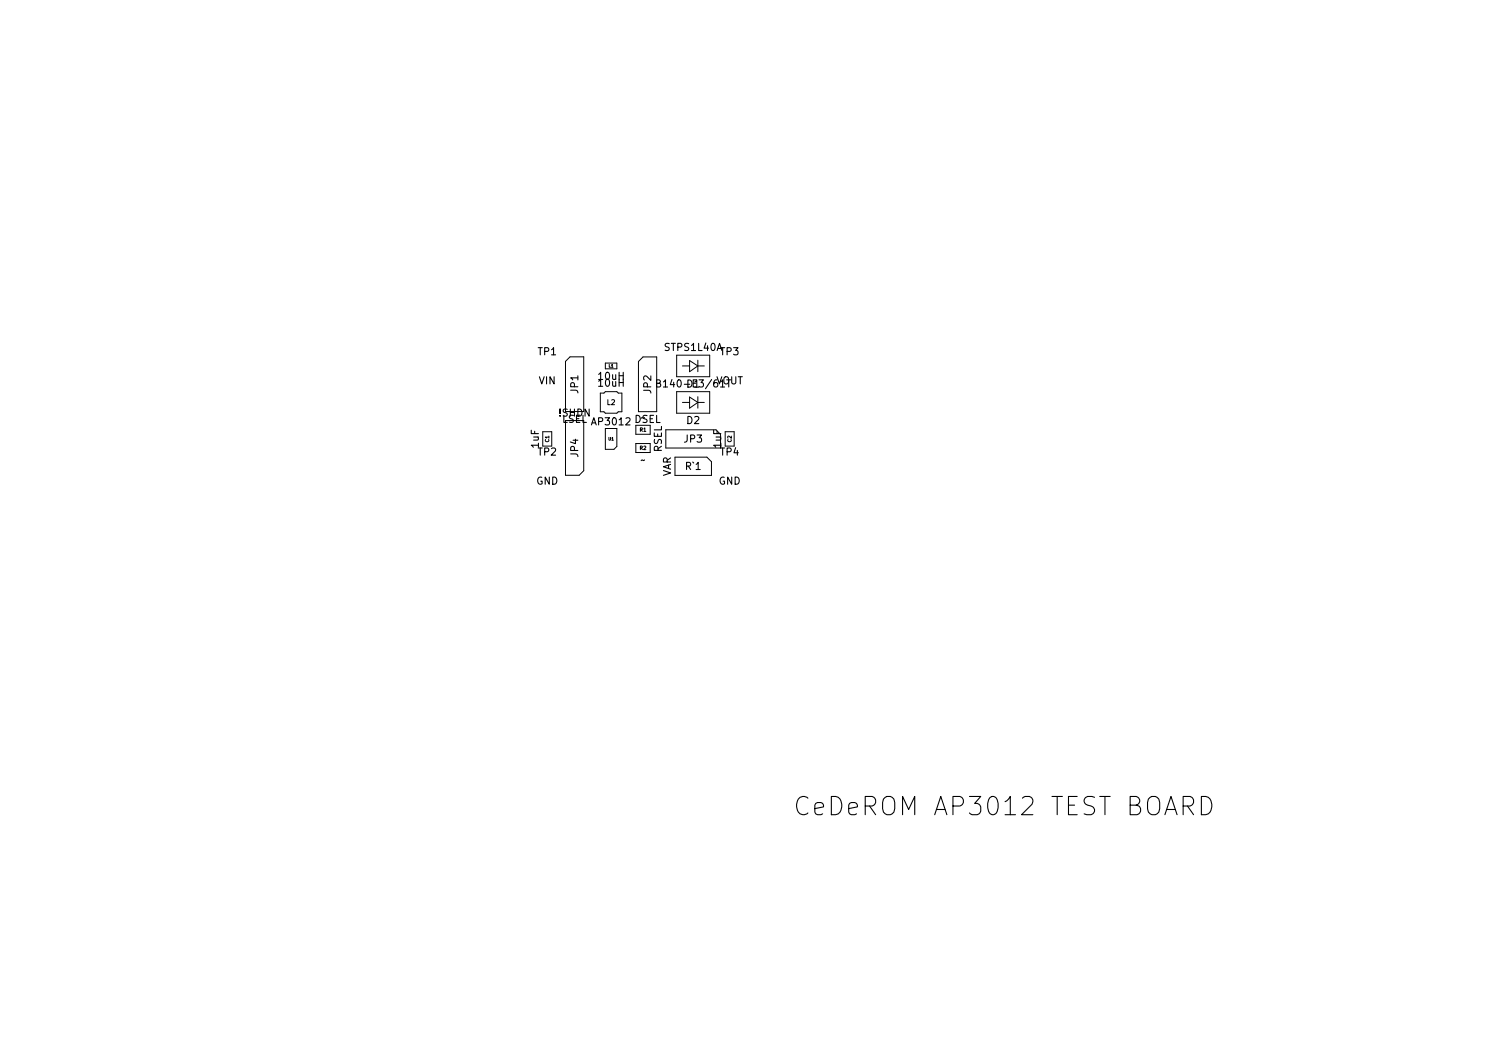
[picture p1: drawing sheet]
<svg xmlns="http://www.w3.org/2000/svg" width="210mm" height="148mm" viewBox="0 0 210 148" stroke-linecap="round" stroke-linejoin="round" font-family="sans-serif">
<defs><g id="words">
<text font-size="3.5" x="112.3" y="113.6">CeDeROM AP3012 TEST BOARD</text>
<g font-size="1.4">
<text x="74.9" y="49.5">TP1</text>
<text x="75" y="53.5">VIN</text>
<text x="83.4" y="53.8">10uH</text>
<text x="92.4" y="53.9">B140-E3/61T</text>
<text x="92.6" y="48.9">STPS1L40A</text>
<text x="95.6" y="54">D1</text>
<text x="99.7" y="53.5">VOUT</text>
<text x="100.3" y="49.5">TP3</text>
<text x="77.8" y="58">!SHDN</text>
<text x="78.2" y="58.9">LSEL</text>
<text x="80.5" y="54.7" transform="rotate(-90 80.5 54.7)">JP1</text>
<text x="82.6" y="59.2">AP3012 DSEL</text>
<text x="89.5" y="58.7">~</text>
<text x="90.7" y="54.8" transform="rotate(-90 90.7 54.8)">JP2</text>
<text x="95.6" y="59">D2</text>
<text x="74.9" y="63.4">TP2</text>
<text x="75" y="62.4" transform="rotate(-90 75 62.4)">1uF</text>
<text x="80.5" y="63.6" transform="rotate(-90 80.5 63.6)">JP4</text>
<text x="89.5" y="64.6">~</text>
<text x="92.1" y="63" transform="rotate(-90 92.1 63)">RSEL</text>
<text x="95.3" y="61.6">JP3</text>
<text x="95.4" y="65.4">R`1</text>
<text x="100.3" y="63.4">TP4</text>
<text x="100.4" y="62.4" transform="rotate(-90 100.4 62.4)">1uF</text>
<text x="74.7" y="67.5">GND</text>
<text x="93.4" y="66.4" transform="rotate(-90 93.4 66.4)">VAR</text>
<text x="100.1" y="67.5">GND</text>
</g>
<text font-size="1" x="84.5" y="56.4">L2</text>
<g font-size=".7">
<text x="76.4" y="61.6" transform="rotate(-90 76.4 61.6)">C1</text>
<text x="89.1" y="62.6">R2</text>
<text x="89.1" y="60.1">R1</text>
<text x="101.8" y="61.6" transform="rotate(-90 101.8 61.6)">C2</text>
</g>
<g font-size=".6">
<text x="84.8" y="51.2">L1</text>
<text x="84.7" y="61.3">U1</text>
</g>
</g></defs>
<path d="M83.4 52.1l.2-.3v1M84.4 51.9l.1-.1a.53 .53 0 0 1 .4 .5 .53 .53 0 0 1-.4 .5 .67 .67 0 0 1-.1-.9zM85.3 52.2l.1 .6h.2l.1-.1M85.7 52.2v.6M86.2 51.8v1M86.2 52.3h.6M86.8 51.8v1M91.4 53.4l.5-.1v-.1v-.2l-.5-.1v1h.4l.1-.1 .1-.2-.2-.2M112.5 111.2a.95 .95 0 0 0-1.1-.2 .95 .95 0 0 0-.5 1 1.08 1.08 0 0 0 .3 1.1 1.08 1.08 0 0 0 1.2 .2l.1-.1M167.3 110.9h.6a1.39 1.39 0 0 1 .6 2.2l-.2 .2-.4 .2h-.6z" fill="none" stroke="#000" stroke-width=".15"/>
<g fill="none" stroke="#000" stroke-width=".14">
<path d="M78.7 58.6h2.6v7l-.7 .6h-1.9zM78.7 50.3l.7-.6h1.9v7.6h-2.6zM84.3 57.5l-.2-.2h-.5v-2.6h.5l.2-.2h1.6l.2 .2h.5v2.6h-.5l-.2 .2M84.3 59.7v2.9h1.2l.4-.4v-2.5M84.3 50.6h1.6v.8h-1.6zM88.5 59.2v1.3h2v-1.3M88.9 50.3l.6-.6h1.9v7.6h-2.5zM94.2 49.5h4.6v3h-4.6zM94.2 54.5h4.6v3h-4.6zM95 51h1M95 56h1M96 50.2l1.2 .8-1.2 .8z"/>
<path d="M96 55.3l1.2 .7-1.2 .8zM97.2 51h.9M97.2 50.2v1.6M97.2 55.2v1.6M97.2 56h.9M99.7 59.9h-7v2.5h7.6M75.6 62.1v-2h1.2v2M88.5 61.8h2v1.2h-2zM94 63.7h4.4l.7 .6v1.9h-5.1zM101 62.1v-2h1.2v2"/>
</g>
<use href="#words"/>
</svg>
